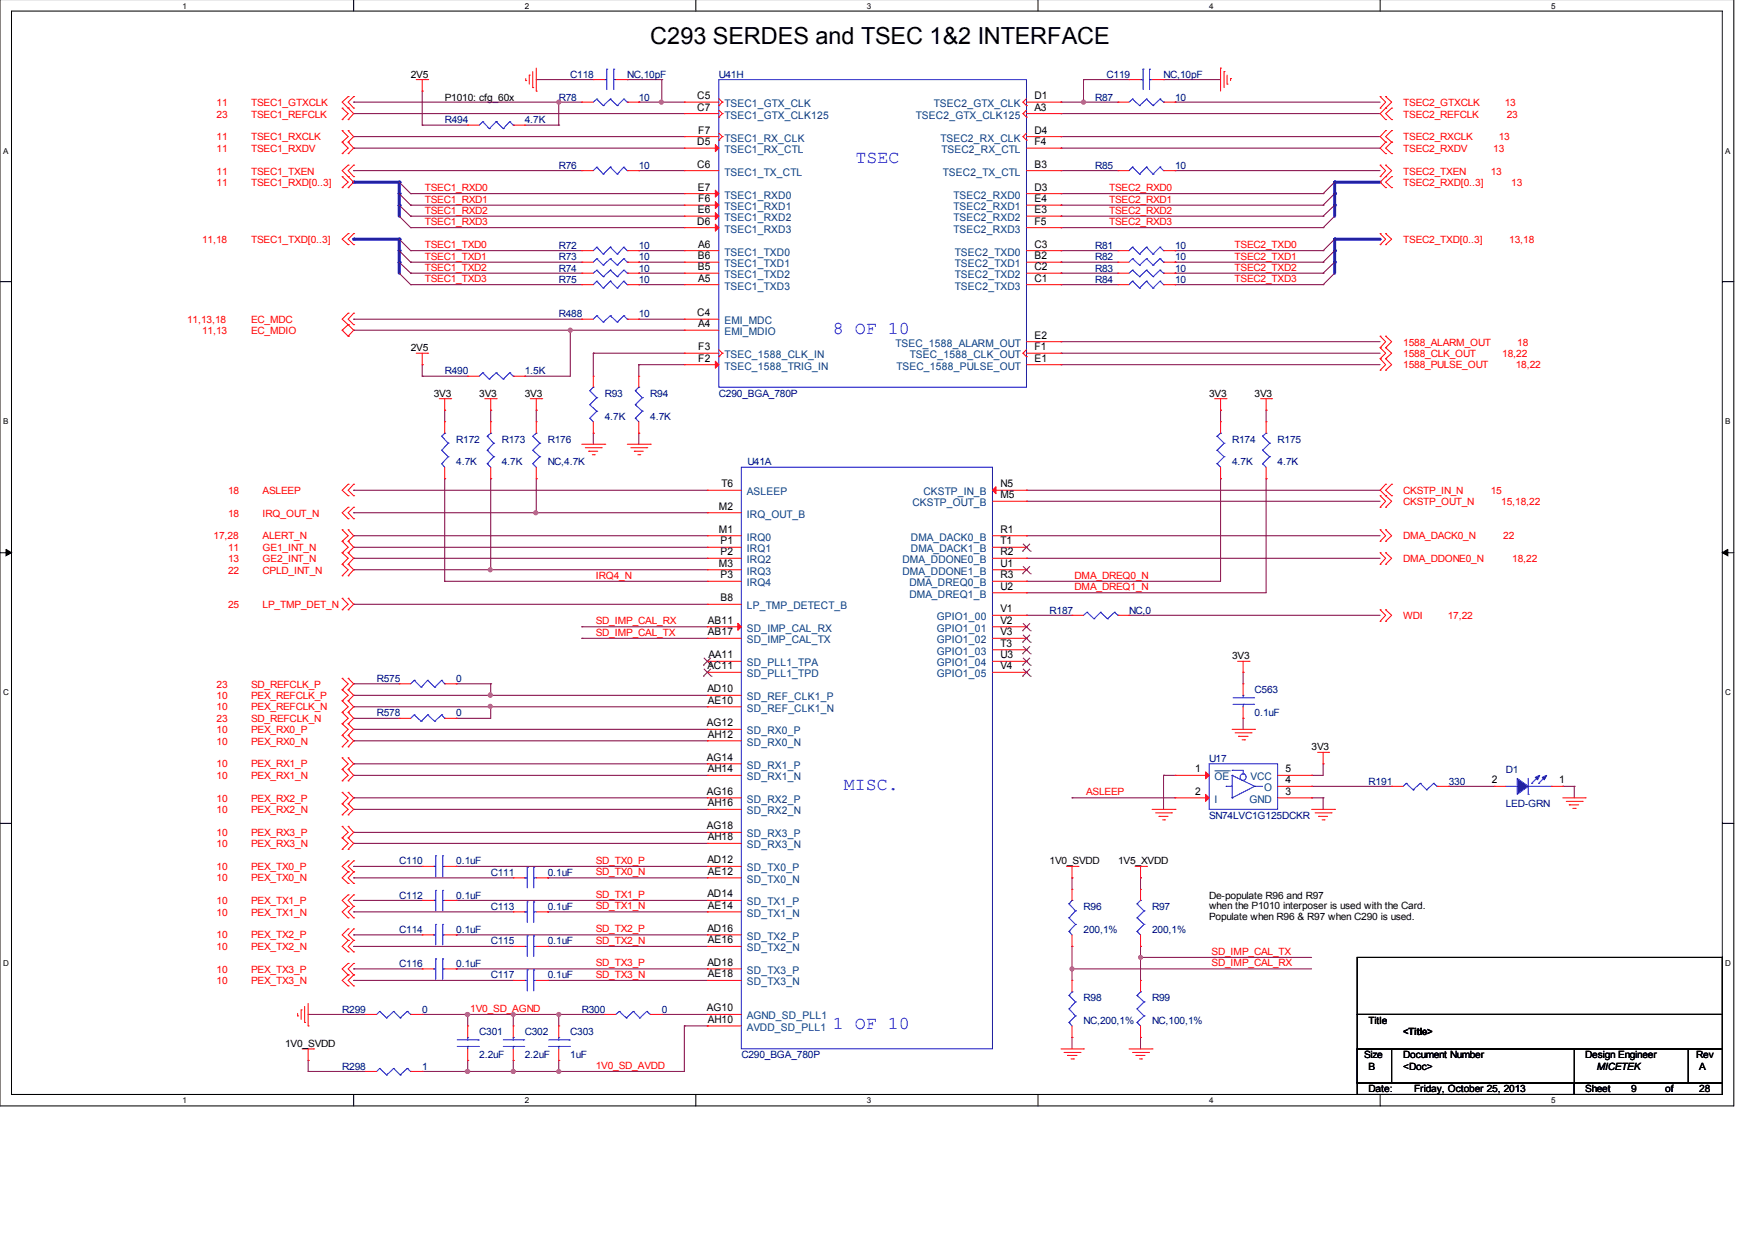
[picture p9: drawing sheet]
<svg xmlns="http://www.w3.org/2000/svg" width="297mm" height="210mm" viewBox="0 0 297 210" stroke-linecap="round" stroke-linejoin="round" font-family="sans-serif">
<defs><g id="words">
<text font-size="4" x="110.1" y="7.5">C293 SERDES and TSEC 1&amp;2 INTERFACE</text>
<g font-size="3" fill="#00f">
<text x="144.8" y="27.5">TSEC</text>
<text x="141" y="56.5">8 OF 10</text>
<text x="142.8" y="133.7">MISC.</text>
<text x="141" y="174.2">1 OF 10</text>
</g>
<g font-size="1.8">
<text x="118" y="16.8">C5</text>
<text x="175.1" y="16.8">D1</text>
<text x="118" y="18.7">C7</text>
<text x="118.2" y="22.6">F7</text>
<text x="175.1" y="18.7">A3</text>
<text x="175.1" y="22.6">D4</text>
<text x="118" y="24.6">D5</text>
<text x="118" y="28.4">C6</text>
<text x="175.1" y="24.6">F4</text>
<text x="175.1" y="28.4">B3</text>
<text x="118.1" y="32.3">E7</text>
<text x="118.2" y="34.2">F6</text>
<text x="175.1" y="32.3">D3</text>
<text x="175.1" y="34.2">E4</text>
<text x="118" y="38">D6</text>
<text x="118.1" y="36.1">E6</text>
<text x="118.2" y="41.9">A6</text>
<text x="175.1" y="36.1">E3</text>
<text x="175.1" y="38">F5</text>
<text x="175.1" y="41.9">C3</text>
<text x="118.1" y="43.9">B6</text>
<text x="118.1" y="45.7">B5</text>
<text x="118.2" y="47.7">A5</text>
<text x="175.1" y="43.9">B2</text>
<text x="175.1" y="45.7">C2</text>
<text x="175.1" y="47.7">C1</text>
<text x="118" y="53.5">C4</text>
<text x="118.2" y="55.4">A4</text>
<text x="118.2" y="59.3">F3</text>
<text x="175.1" y="59.3">F1</text>
<text x="175.1" y="57.3">E2</text>
<text x="118.2" y="61.2">F2</text>
<text x="175.1" y="61.2">E1</text>
<text x="122.1" y="82.5">T6</text>
<text x="169.3" y="82.5">N5</text>
<text x="121.7" y="86.3">M2</text>
<text x="169.3" y="84.3">M5</text>
<text x="121.7" y="90.2">M1</text>
<text x="121.7" y="95.9">M3</text>
<text x="121.9" y="92.1">P1</text>
<text x="121.9" y="94">P2</text>
<text x="169.3" y="90.2">R1</text>
<text x="169.3" y="92.1">T1</text>
<text x="169.3" y="94">R2</text>
<text x="169.3" y="95.9">U1</text>
<text x="121.9" y="97.9">P3</text>
<text x="121.9" y="101.8">B8</text>
<text x="169.3" y="97.9">R3</text>
<text x="169.3" y="99.8">U2</text>
<text x="119.8" y="105.6">AB11</text>
<text x="119.8" y="107.5">AB17</text>
<text x="169.3" y="103.6">V1</text>
<text x="169.3" y="105.6">V2</text>
<text x="169.3" y="107.5">V3</text>
<text x="119.7" y="113.3">AC11</text>
<text x="119.9" y="111.4">AA11</text>
<text x="169.3" y="109.5">T3</text>
<text x="169.3" y="111.4">U3</text>
<text x="169.3" y="113.3">V4</text>
<text x="119.7" y="117.2">AD10</text>
<text x="119.8" y="119.1">AE10</text>
<text x="119.6" y="123">AG12</text>
<text x="119.8" y="124.9">AH12</text>
<text x="119.6" y="128.8">AG14</text>
<text x="119.8" y="130.7">AH14</text>
<text x="202.3" y="130.7">1</text>
<text x="217.6" y="130.7">5</text>
<text x="119.6" y="134.5">AG16</text>
<text x="119.8" y="136.5">AH16</text>
<text x="202.3" y="134.5">2</text>
<text x="217.6" y="132.6">4</text>
<text x="217.6" y="134.5">3</text>
<text x="252.5" y="132.6">2</text>
<text x="263.9" y="132.6">1</text>
<text x="119.6" y="140.4">AG18</text>
<text x="119.8" y="142.3">AH18</text>
<text x="119.7" y="146.1">AD12</text>
<text x="119.8" y="148.1">AE12</text>
<text x="119.7" y="151.9">AD14</text>
<text x="119.8" y="153.9">AE14</text>
<text x="119.7" y="157.7">AD16</text>
<text x="119.8" y="159.7">AE16</text>
<text x="119.7" y="163.5">AD18</text>
<text x="119.8" y="165.5">AE18</text>
<text x="119.6" y="171.2">AG10</text>
<text x="119.8" y="173.2">AH10</text>
</g>
<g font-size="1.8" fill="#004080">
<text x="122.6" y="18.1">TSEC1_GTX_CLK</text>
<text x="122.6" y="20.1">TSEC1_GTX_CLK125</text>
<text x="122.6" y="24">TSEC1_RX_CLK</text>
<text x="155" y="20.1">TSEC2_GTX_CLK125</text>
<text x="158.1" y="18.1">TSEC2_GTX_CLK</text>
<text x="159.2" y="24">TSEC2_RX_CLK</text>
<text x="122.6" y="25.9">TSEC1_RX_CTL</text>
<text x="122.6" y="29.7">TSEC1_TX_CTL</text>
<text x="159.3" y="25.9">TSEC2_RX_CTL</text>
<text x="159.6" y="29.7">TSEC2_TX_CTL</text>
<text x="122.6" y="33.6">TSEC1_RXD0</text>
<text x="122.6" y="35.6">TSEC1_RXD1</text>
<text x="161.4" y="33.6">TSEC2_RXD0</text>
<text x="161.4" y="35.6">TSEC2_RXD1</text>
<text x="122.6" y="37.4">TSEC1_RXD2</text>
<text x="122.6" y="39.4">TSEC1_RXD3</text>
<text x="161.4" y="37.4">TSEC2_RXD2</text>
<text x="161.4" y="39.4">TSEC2_RXD3</text>
<text x="122.6" y="43.3">TSEC1_TXD0</text>
<text x="122.6" y="45.2">TSEC1_TXD1</text>
<text x="122.6" y="47.1">TSEC1_TXD2</text>
<text x="161.6" y="43.3">TSEC2_TXD0</text>
<text x="161.6" y="45.2">TSEC2_TXD1</text>
<text x="161.6" y="47.1">TSEC2_TXD2</text>
<text x="122.6" y="49">TSEC1_TXD3</text>
<text x="161.6" y="49">TSEC2_TXD3</text>
<text x="122.6" y="54.9">EMI_MDC</text>
<text x="122.6" y="56.7">EMI_MDIO</text>
<text x="151.6" y="58.7">TSEC_1588_ALARM_OUT</text>
<text x="122.6" y="60.6">TSEC_1588_CLK_IN</text>
<text x="122.6" y="62.6">TSEC_1588_TRIG_IN</text>
<text x="151.7" y="62.6">TSEC_1588_PULSE_OUT</text>
<text x="154" y="60.6">TSEC_1588_CLK_OUT</text>
<text x="126.4" y="83.8">ASLEEP</text>
<text x="156.3" y="83.8">CKSTP_IN_B</text>
<text x="126.4" y="87.6">IRQ_OUT_B</text>
<text x="154.4" y="85.7">CKSTP_OUT_B</text>
<text x="126.4" y="91.5">IRQ0</text>
<text x="126.4" y="93.5">IRQ1</text>
<text x="126.4" y="95.3">IRQ2</text>
<text x="152.7" y="95.3">DMA_DDONE0_B</text>
<text x="154.2" y="91.5">DMA_DACK0_B</text>
<text x="154.2" y="93.5">DMA_DACK1_B</text>
<text x="126.4" y="97.3">IRQ3</text>
<text x="126.4" y="99.2">IRQ4</text>
<text x="152.7" y="97.3">DMA_DDONE1_B</text>
<text x="153.9" y="99.2">DMA_DREQ0_B</text>
<text x="153.9" y="101.2">DMA_DREQ1_B</text>
<text x="126.4" y="103.1">LP_TMP_DETECT_B</text>
<text x="126.4" y="106.9">SD_IMP_CAL_RX</text>
<text x="158.6" y="105">GPIO1_00</text>
<text x="158.6" y="106.9">GPIO1_01</text>
<text x="126.4" y="108.9">SD_IMP_CAL_TX</text>
<text x="126.4" y="112.8">SD_PLL1_TPA</text>
<text x="158.6" y="108.9">GPIO1_02</text>
<text x="158.6" y="110.8">GPIO1_03</text>
<text x="158.6" y="112.8">GPIO1_04</text>
<text x="126.4" y="118.5">SD_REF_CLK1_P</text>
<text x="126.4" y="114.7">SD_PLL1_TPD</text>
<text x="158.6" y="114.7">GPIO1_05</text>
<text x="126.4" y="120.5">SD_REF_CLK1_N</text>
<text x="126.4" y="124.3">SD_RX0_P</text>
<text x="126.4" y="130.1">SD_RX1_P</text>
<text x="126.4" y="126.3">SD_RX0_N</text>
<text x="126.4" y="135.9">SD_RX2_P</text>
<text x="126.4" y="132.1">SD_RX1_N</text>
<text x="126.4" y="137.9">SD_RX2_N</text>
<text x="205.6" y="135.9">I</text>
<text x="205.6" y="132.1">OE</text>
<text x="211.5" y="135.9">GND</text>
<text x="211.7" y="132.1">VCC</text>
<text x="214" y="134">O</text>
<text x="126.4" y="141.7">SD_RX3_P</text>
<text x="126.4" y="143.6">SD_RX3_N</text>
<text x="126.4" y="147.5">SD_TX0_P</text>
<text x="126.4" y="149.5">SD_TX0_N</text>
<text x="126.4" y="153.3">SD_TX1_P</text>
<text x="126.4" y="155.2">SD_TX1_N</text>
<text x="126.4" y="159.1">SD_TX2_P</text>
<text x="126.4" y="161.1">SD_TX2_N</text>
<text x="126.4" y="164.9">SD_TX3_P</text>
<text x="126.4" y="166.8">SD_TX3_N</text>
<text x="126.4" y="172.6">AGND_SD_PLL1</text>
<text x="126.4" y="174.5">AVDD_SD_PLL1</text>
</g>
<g font-size="1.7" fill="#f00">
<text x="36.7" y="18">11</text>
<text x="42.5" y="18">TSEC1_GTXCLK</text>
<text x="237.5" y="18">TSEC2_GTXCLK</text>
<text x="254.7" y="18">13</text>
<text x="36.7" y="23.7">11</text>
<text x="36.7" y="19.9">23</text>
<text x="42.5" y="23.7">TSEC1_RXCLK</text>
<text x="42.5" y="19.9">TSEC1_REFCLK</text>
<text x="237.5" y="23.7">TSEC2_RXCLK</text>
<text x="237.5" y="19.9">TSEC2_REFCLK</text>
<text x="253.7" y="23.7">13</text>
<text x="255" y="19.9">23</text>
<text x="36.7" y="25.7">11</text>
<text x="36.7" y="29.6">11</text>
<text x="42.5" y="25.7">TSEC1_RXDV</text>
<text x="42.5" y="29.6">TSEC1_TXEN</text>
<text x="237.5" y="29.6">TSEC2_TXEN</text>
<text x="237.5" y="25.7">TSEC2_RXDV</text>
<text x="252.3" y="29.6">13</text>
<text x="252.7" y="25.7">13</text>
<text x="36.7" y="31.5">11</text>
<text x="42.5" y="31.5">TSEC1_RXD[0..3]</text>
<text x="71.9" y="32.4">TSEC1_RXD0</text>
<text x="71.9" y="34.3">TSEC1_RXD1</text>
<text x="187.7" y="32.4">TSEC2_RXD0</text>
<text x="187.7" y="34.3">TSEC2_RXD1</text>
<text x="237.5" y="31.5">TSEC2_RXD[0..3]</text>
<text x="255.8" y="31.5">13</text>
<text x="34.2" y="41.2">11,18</text>
<text x="42.5" y="41.2">TSEC1_TXD[0..3]</text>
<text x="71.9" y="36.2">TSEC1_RXD2</text>
<text x="71.9" y="38.1">TSEC1_RXD3</text>
<text x="187.7" y="36.2">TSEC2_RXD2</text>
<text x="187.7" y="38.1">TSEC2_RXD3</text>
<text x="237.5" y="41.2">TSEC2_TXD[0..3]</text>
<text x="255.4" y="41.2">13,18</text>
<text x="71.9" y="42">TSEC1_TXD0</text>
<text x="71.9" y="44">TSEC1_TXD1</text>
<text x="71.9" y="45.8">TSEC1_TXD2</text>
<text x="71.9" y="47.8">TSEC1_TXD3</text>
<text x="209" y="42">TSEC2_TXD0</text>
<text x="209" y="44">TSEC2_TXD1</text>
<text x="209" y="45.8">TSEC2_TXD2</text>
<text x="209" y="47.8">TSEC2_TXD3</text>
<text x="31.7" y="54.6">11,13,18</text>
<text x="34.2" y="56.6">11,13</text>
<text x="42.5" y="56.6">EC_MDIO</text>
<text x="42.5" y="54.6">EC_MDC</text>
<text x="237.5" y="58.5">1588_ALARM_OUT</text>
<text x="256.8" y="58.5">18</text>
<text x="237.5" y="62.3">1588_PULSE_OUT</text>
<text x="237.5" y="60.5">1588_CLK_OUT</text>
<text x="254.3" y="60.5">18,22</text>
<text x="256.5" y="62.3">18,22</text>
<text x="38.6" y="83.6">18</text>
<text x="44.4" y="83.6">ASLEEP</text>
<text x="237.5" y="83.6">CKSTP_IN_N</text>
<text x="252.3" y="83.6">15</text>
<text x="38.6" y="87.5">18</text>
<text x="44.4" y="87.5">IRQ_OUT_N</text>
<text x="237.5" y="85.5">CKSTP_OUT_N</text>
<text x="254.1" y="85.5">15,18,22</text>
<text x="36.2" y="91.3">17,28</text>
<text x="38.6" y="93.2">11</text>
<text x="38.6" y="95.2">13</text>
<text x="44.4" y="93.2">GE1_INT_N</text>
<text x="44.4" y="95.2">GE2_INT_N</text>
<text x="44.4" y="91.3">ALERT_N</text>
<text x="237.5" y="91.3">DMA_DACK0_N</text>
<text x="237.5" y="95.2">DMA_DDONE0_N</text>
<text x="254.4" y="91.3">22</text>
<text x="255.9" y="95.2">18,22</text>
<text x="38.6" y="97.1">22</text>
<text x="44.4" y="97.1">CPLD_INT_N</text>
<text x="100.8" y="98">IRQ4_N</text>
<text x="181.9" y="98">DMA_DREQ0_N</text>
<text x="181.9" y="99.9">DMA_DREQ1_N</text>
<text x="38.6" y="102.9">25</text>
<text x="44.4" y="102.9">LP_TMP_DET_N</text>
<text x="100.8" y="107.6">SD_IMP_CAL_TX</text>
<text x="100.8" y="105.7">SD_IMP_CAL_RX</text>
<text x="237.5" y="104.8">WDI</text>
<text x="245" y="104.8">17,22</text>
<text x="36.7" y="118.4">10</text>
<text x="36.7" y="116.4">23</text>
<text x="42.5" y="118.4">PEX_REFCLK_P</text>
<text x="42.5" y="116.4">SD_REFCLK_P</text>
<text x="36.7" y="124.1">10</text>
<text x="36.7" y="120.2">10</text>
<text x="36.7" y="122.2">23</text>
<text x="42.5" y="124.1">PEX_RX0_P</text>
<text x="42.5" y="120.2">PEX_REFCLK_N</text>
<text x="42.5" y="122.2">SD_REFCLK_N</text>
<text x="36.7" y="126.1">10</text>
<text x="36.7" y="131.8">10</text>
<text x="36.7" y="129.9">10</text>
<text x="42.5" y="126.1">PEX_RX0_N</text>
<text x="42.5" y="131.8">PEX_RX1_N</text>
<text x="42.5" y="129.9">PEX_RX1_P</text>
<text x="36.7" y="137.7">10</text>
<text x="36.7" y="135.7">10</text>
<text x="42.5" y="137.7">PEX_RX2_N</text>
<text x="42.5" y="135.7">PEX_RX2_P</text>
<text x="183.8" y="134.6">ASLEEP</text>
<text x="36.7" y="141.5">10</text>
<text x="36.7" y="143.4">10</text>
<text x="42.5" y="141.5">PEX_RX3_P</text>
<text x="42.5" y="143.4">PEX_RX3_N</text>
<text x="36.7" y="147.3">10</text>
<text x="36.7" y="149.2">10</text>
<text x="42.5" y="147.3">PEX_TX0_P</text>
<text x="42.5" y="149.2">PEX_TX0_N</text>
<text x="100.8" y="146.2">SD_TX0_P</text>
<text x="100.8" y="148.2">SD_TX0_N</text>
<text x="36.7" y="153.1">10</text>
<text x="36.7" y="155">10</text>
<text x="42.5" y="153.1">PEX_TX1_P</text>
<text x="42.5" y="155">PEX_TX1_N</text>
<text x="100.8" y="152">SD_TX1_P</text>
<text x="100.8" y="153.9">SD_TX1_N</text>
<text x="36.7" y="158.8">10</text>
<text x="36.7" y="160.8">10</text>
<text x="42.5" y="158.8">PEX_TX2_P</text>
<text x="42.5" y="160.8">PEX_TX2_N</text>
<text x="100.8" y="157.8">SD_TX2_P</text>
<text x="100.8" y="159.8">SD_TX2_N</text>
<text x="205.1" y="161.6">SD_IMP_CAL_TX</text>
<text x="36.7" y="164.7">10</text>
<text x="36.7" y="166.6">10</text>
<text x="42.5" y="164.7">PEX_TX3_P</text>
<text x="42.5" y="166.6">PEX_TX3_N</text>
<text x="100.8" y="163.6">SD_TX3_P</text>
<text x="100.8" y="165.5">SD_TX3_N</text>
<text x="205.1" y="163.6">SD_IMP_CAL_RX</text>
<text x="79.6" y="171.3">1V0_SD_AGND</text>
<text x="100.8" y="180.9">1V0_SD_AVDD</text>
</g>
<g font-size="1.7">
<text x="69.5" y="13.1">2V5</text>
<text x="75.3" y="17">P1010: cfg_60x</text>
<text x="69.5" y="59.5">2V5</text>
<text x="73.4" y="67.2">3V3</text>
<text x="81.1" y="67.2">3V3</text>
<text x="88.8" y="67.2">3V3</text>
<text x="204.6" y="67.2">3V3</text>
<text x="212.3" y="67.2">3V3</text>
<text x="208.5" y="111.6">3V3</text>
<text x="222" y="127">3V3</text>
<text x="177.6" y="146.3">1V0_SVDD</text>
<text x="189.2" y="146.3">1V5_XVDD</text>
<text x="204.6" y="152.2">De-populate R96 and R97</text>
<text x="204.6" y="153.9">when the P1010 interposer is used with the Card.</text>
<text x="204.6" y="155.7">Populate when R96 &amp; R97 when C290 is used.</text>
<text x="231.6" y="173.3">Title</text>
<text x="48.3" y="177.2">1V0_SVDD</text>
<text x="230.9" y="179.2">Size</text>
<text x="237.5" y="179.2">Document Number</text>
<text x="237.5" y="175.3">&lt;Title&gt;</text>
<text x="268.3" y="179.2">Design Engineer</text>
<text x="287.1" y="179.2">Rev</text>
<text x="231.6" y="184.9">Date:</text>
<text x="231.6" y="181.1">B</text>
<text x="237.5" y="181.1">&lt;Doc&gt;</text>
<text x="239.4" y="184.9">Friday, October 25, 2013</text>
<text x="268.3" y="184.9">Sheet</text>
<text x="270.3" y="181.1">MICETEK</text>
<text x="276.1" y="184.9">9</text>
<text x="281.9" y="184.9">of</text>
<text x="287.6" y="181.1">A</text>
<text x="287.6" y="184.9">28</text>
</g>
<g font-size="1.7" fill="#000080">
<text x="94.6" y="17">R78</text>
<text x="96.5" y="13.1">C118</text>
<text x="106.2" y="13.1">NC,10pF</text>
<text x="108.1" y="17">10</text>
<text x="121.7" y="13.1">U41H</text>
<text x="185.3" y="17">R87</text>
<text x="187.3" y="13.1">C119</text>
<text x="196.9" y="13.1">NC,10pF</text>
<text x="198.9" y="17">10</text>
<text x="75.3" y="20.8">R494</text>
<text x="88.8" y="20.8">4.7K</text>
<text x="94.6" y="28.5">R76</text>
<text x="108.1" y="28.5">10</text>
<text x="185.3" y="28.5">R85</text>
<text x="198.9" y="28.5">10</text>
<text x="94.6" y="47.9">R75</text>
<text x="94.6" y="44">R73</text>
<text x="94.6" y="42.1">R72</text>
<text x="94.6" y="46">R74</text>
<text x="108.1" y="47.9">10</text>
<text x="108.1" y="44">10</text>
<text x="108.1" y="42.1">10</text>
<text x="108.1" y="46">10</text>
<text x="185.3" y="42.1">R81</text>
<text x="185.3" y="46">R83</text>
<text x="185.3" y="47.9">R84</text>
<text x="185.3" y="44">R82</text>
<text x="198.9" y="42.1">10</text>
<text x="198.9" y="46">10</text>
<text x="198.9" y="47.9">10</text>
<text x="198.9" y="44">10</text>
<text x="94.6" y="53.7">R488</text>
<text x="108.1" y="53.7">10</text>
<text x="75.3" y="63.3">R490</text>
<text x="88.8" y="63.3">1.5K</text>
<text x="102.4" y="67.2">R93</text>
<text x="102.4" y="71">4.7K</text>
<text x="110.1" y="67.2">R94</text>
<text x="110.1" y="71">4.7K</text>
<text x="121.7" y="67.2">C290_BGA_780P</text>
<text x="77.2" y="74.9">R172</text>
<text x="84.9" y="74.9">R173</text>
<text x="92.7" y="74.9">R176</text>
<text x="208.5" y="74.9">R174</text>
<text x="216.2" y="74.9">R175</text>
<text x="77.2" y="78.8">4.7K</text>
<text x="84.9" y="78.8">4.7K</text>
<text x="92.7" y="78.8">NC,4.7K</text>
<text x="126.5" y="78.8">U41A</text>
<text x="208.5" y="78.8">4.7K</text>
<text x="216.2" y="78.8">4.7K</text>
<text x="177.6" y="103.9">R187</text>
<text x="191.1" y="103.9">NC,0</text>
<text x="63.8" y="115.4">R575</text>
<text x="77.2" y="115.4">0</text>
<text x="212.3" y="117.4">C563</text>
<text x="63.8" y="121.3">R578</text>
<text x="77.2" y="121.3">0</text>
<text x="212.3" y="121.3">0.1uF</text>
<text x="204.6" y="129">U17</text>
<text x="254.8" y="130.9">D1</text>
<text x="231.6" y="132.9">R191</text>
<text x="245.2" y="132.9">330</text>
<text x="254.8" y="136.7">LED-GRN</text>
<text x="204.6" y="138.6">SN74LVC1G125DCKR</text>
<text x="67.6" y="146.3">C110</text>
<text x="77.2" y="146.3">0.1uF</text>
<text x="83.1" y="148.3">C111</text>
<text x="92.7" y="148.3">0.1uF</text>
<text x="67.6" y="152.2">C112</text>
<text x="77.2" y="152.2">0.1uF</text>
<text x="83.1" y="154">C113</text>
<text x="92.7" y="154">0.1uF</text>
<text x="183.4" y="154">R96</text>
<text x="195" y="154">R97</text>
<text x="67.6" y="157.9">C114</text>
<text x="77.2" y="157.9">0.1uF</text>
<text x="83.1" y="159.9">C115</text>
<text x="92.7" y="159.9">0.1uF</text>
<text x="183.4" y="157.9">200,1%</text>
<text x="195" y="157.9">200,1%</text>
<text x="67.6" y="163.7">C116</text>
<text x="77.2" y="163.7">0.1uF</text>
<text x="83.1" y="165.6">C117</text>
<text x="92.7" y="165.6">0.1uF</text>
<text x="57.9" y="171.5">R299</text>
<text x="71.5" y="171.5">0</text>
<text x="98.5" y="171.5">R300</text>
<text x="112" y="171.5">0</text>
<text x="183.4" y="169.5">R98</text>
<text x="183.4" y="173.3">NC,200,1%</text>
<text x="195" y="169.5">R99</text>
<text x="195" y="173.3">NC,100,1%</text>
<text x="81.1" y="175.3">C301</text>
<text x="81.1" y="179.2">2.2uF</text>
<text x="88.8" y="175.3">C302</text>
<text x="88.8" y="179.2">2.2uF</text>
<text x="96.5" y="175.3">C303</text>
<text x="96.5" y="179.2">1uF</text>
<text x="125.5" y="179.2">C290_BGA_780P</text>
<text x="57.9" y="181.1">R298</text>
<text x="71.5" y="181.1">1</text>
</g>
<g font-size="1.4">
<text x="30.9" y="1.5">1</text>
<text x="88.8" y="1.5">2</text>
<text x="146.7" y="1.5">3</text>
<text x="204.6" y="1.5">4</text>
<text x="262.6" y="1.5">5</text>
<text x=".5" y="26">A</text>
<text x="292" y="26">A</text>
<text x=".5" y="71.8">B</text>
<text x="292" y="71.8">B</text>
<text x=".5" y="117.7">C</text>
<text x="292" y="117.7">C</text>
<text x=".5" y="163.5">D</text>
<text x="292" y="163.5">D</text>
<text x="30.9" y="186.8">1</text>
<text x="88.8" y="186.8">2</text>
<text x="146.7" y="186.8">3</text>
<text x="204.6" y="186.8">4</text>
<text x="262.6" y="186.8">5</text>
</g>
</g></defs>
<path d="M0 -.1v187.3h293.5v-187.3M1.9 1.9h289.6v183.4h-289.6z" fill="none" stroke="#000" stroke-width=".17"/>
<g fill="#fff">
<path d="M30.9 .2h.7v1.4h-.7z"/>
<path d="M30.9 185.5h.7v1.5h-.7z"/>
</g>
<path d="M59.9 -.1v2M59.9 185.3v1.9" fill="none" stroke="#000" stroke-width=".17"/>
<g fill="#fff">
<path d="M88.8 .2h.7v1.4h-.7z"/>
<path d="M88.8 185.5h.7v1.5h-.7z"/>
</g>
<path d="M117.8 -.1v2M117.8 185.3v1.9" fill="none" stroke="#000" stroke-width=".17"/>
<g fill="#fff">
<path d="M146.7 .2h.7v1.4h-.7z"/>
<path d="M146.7 185.5h.7v1.5h-.7z"/>
</g>
<path d="M175.7 -.1v2M175.7 185.3v1.9" fill="none" stroke="#000" stroke-width=".17"/>
<g fill="#fff">
<path d="M204.6 .2h.7v1.4h-.7z"/>
<path d="M204.6 185.5h.7v1.5h-.7z"/>
</g>
<path d="M233.6 -.1v2M233.6 185.3v1.9" fill="none" stroke="#000" stroke-width=".17"/>
<g fill="#fff">
<path d="M262.6 .2h.6v1.4h-.6z"/>
<path d="M262.6 185.5h.6v1.5h-.6z"/>
<path d="M.5 24.7h.9v1.5h-.9z"/>
<path d="M292 24.7h.9v1.5h-.9z"/>
<path d="M.5 70.5h.9v1.5h-.9z"/>
<path d="M292 70.5h.9v1.5h-.9z"/>
</g>
<path d="M0 47.7h1.9M291.5 47.7h2" fill="none" stroke="#000" stroke-width=".17"/>
<g fill="#fff">
<path d="M.5 116.4h.9v1.5h-.9z"/>
<path d="M292 116.4h.9v1.5h-.9z"/>
</g>
<path d="M0 93.6h1.9M291.5 93.6h2" fill="none" stroke="#000" stroke-width=".17"/>
<path d="M1 93l.9 .6-.9 .5zM291.5 93.6l.9-.6v1.1z" fill="#000" stroke="#000" stroke-width=".17"/>
<g fill="#fff">
<path d="M.5 162.2h.9v1.5h-.9z"/>
<path d="M292 162.2h.9v1.5h-.9z"/>
</g>
<path d="M0 139.4h1.9M291.5 139.4h2" fill="none" stroke="#000" stroke-width=".17"/>
<g fill="none" stroke="#800040" stroke-width=".17">
<path d="M59.9 19.2h.1M59.9 19.2h55.9M98.5 108h.1M98.5 106.1h.1M98.5 108h21.2M98.5 106.1h21.2M59.9 123.5h.1M59.9 125.4h.1M59.9 129.3h.1M59.9 131.2h.1M59.9 135.1h.1M59.9 137h.1"/>
<path d="M59.9 123.5h59.8M59.9 125.4h59.8M59.9 129.3h59.8M59.9 131.2h59.8M59.9 135.1h59.8M59.9 137h59.8M59.9 142.8h.1M59.9 140.9h.1M59.9 146.7h.1M59.9 148.6h.1M59.9 152.4h.1M59.9 154.4h.1"/>
<path d="M59.9 158.3h.1M59.9 142.8h59.8M59.9 140.9h59.8M59.9 146.7h11.6M59.9 148.6h27M59.9 152.4h11.6M59.9 154.4h27M59.9 158.3h11.6M77.2 146.7h.1M77.2 152.4h.1M77.2 158.3h.1M77.2 146.7h42.5"/>
<path d="M77.2 152.4h42.5M77.2 158.3h42.5M92.7 148.6h.1M92.7 154.4h.1M92.7 148.6h27M92.7 154.4h27M181.4 148.6h.1M181.4 148.6v2M193 148.6h.1M193 148.6v2M59.9 160.2h.1M59.9 164h.1"/>
<path d="M59.9 166h.1M59.9 160.2h27M59.9 164h11.6M59.9 166h27M77.2 164h.1M77.2 164h42.5M92.7 160.2h.1M92.7 166h.1M92.7 160.2h27M92.7 166h27M181.4 175.6h.1M181.4 160.2h.1"/>
<path d="M181.4 164h.1M181.4 164h40.6M181.4 160.2v5.8M181.4 175.6v2M193 175.6h.1M193 162.1h.1M193 160.2h.1M193 160.2v5.8M193 175.6v2M193 162.1h29"/>
</g>
<g fill="#f0f" stroke="#f0f" stroke-width=".17">
<circle cx="181.4" cy="164" r=".34"/>
<circle cx="193" cy="162.1" r=".34"/>
</g>
<path d="M59.9 30.8h7.7" fill="none" stroke="#00f" stroke-width=".51"/>
<circle cx="59.9" cy="30.8" r=".25" fill="#00f"/>
<path d="M67.6 34.7v1.9" fill="none" stroke="#00f" stroke-width=".51"/>
<circle cx="67.6" cy="34.7" r=".25" fill="#00f"/>
<g fill="none" stroke="#800040" stroke-width=".17">
<path d="M59.9 25.1h.1M59.9 23.1h.1M59.9 25.1h55.9M59.9 23.1h55.9M69.5 32.8h.1M69.5 34.7h.1M69.5 36.6h.1M69.5 38.5h.1M69.5 32.8h46.3M69.5 34.7h46.3M69.5 36.6h46.3M69.5 38.5h46.3"/>
<path d="M69.5 42.4h.1M69.5 44.4h.1M69.5 46.2h.1M69.5 48.2h.1M69.5 42.4h29M69.5 44.4h29M69.5 46.2h29M69.5 48.2h29M108.1 44.4h.1M108.1 48.2h.1M108.1 46.2h.1M108.1 42.4h.1"/>
<path d="M108.1 42.4h7.7M108.1 44.4h7.7M108.1 46.2h7.7M108.1 48.2h7.7"/>
</g>
<path d="M59.9 40.5h7.7" fill="none" stroke="#00f" stroke-width=".51"/>
<circle cx="59.9" cy="40.5" r=".25" fill="#00f"/>
<path d="M67.6 44.4v1.8" fill="none" stroke="#00f" stroke-width=".51"/>
<circle cx="67.6" cy="44.4" r=".25" fill="#00f"/>
<g fill="none" stroke="#800040" stroke-width=".17">
<path d="M90.8 13.5h.1M90.8 13.5h9.6M94.6 17.3h.1M94.6 17.3h3.9M106.2 13.5h.1M106.2 13.5h5.8M112 17.3h.1M112 13.5h.1M112 17.3h3.8M112 13.5v3.8M196.9 13.5h.1M196.9 13.5h9.7"/>
<path d="M59.9 28.9h.1M59.9 28.9h38.6M108.1 28.9h.1M108.1 28.9h7.7M179.6 28.9h.1M179.6 28.9h9.6M198.9 28.9h.1M198.9 28.9h34.7M96.5 55.9h.1M96.5 55.9h19.3M100.4 59.8h.1M100.4 59.8v3.9"/>
<path d="M100.4 59.8h15.4M108.1 54h.1M108.1 54h7.7M179.6 42.4h.1M179.6 44.4h.1M179.6 46.2h.1M179.6 48.2h.1M179.6 42.4h9.6M179.6 44.4h9.6M179.6 46.2h9.6M179.6 48.2h9.6M198.9 42.4h.1"/>
<path d="M198.9 42.4h25M71.5 61.7h.1M71.5 61.7v2M100.4 73.3h.1M100.4 73.3v1.9M108.1 61.7h.1M108.1 73.3h.1M108.1 61.7v2M108.1 73.3v1.9M108.1 61.7h7.7"/>
</g>
<g fill="#f0f" stroke="#f0f" stroke-width=".17">
<circle cx="94.6" cy="17.3" r=".34"/>
<circle cx="111.9" cy="17.3" r=".34"/>
<circle cx="96.5" cy="55.9" r=".34"/>
</g>
<path d="M225.9 44.4v1.8" fill="none" stroke="#00f" stroke-width=".51"/>
<circle cx="225.9" cy="44.4" r=".25" fill="#00f"/>
<path d="M183.4 17.3h.1M183.4 17.3h5.8M198.9 17.3h.1M198.9 17.3h34.7M198.9 44.4h.1M198.9 46.2h.1M198.9 48.2h.1M198.9 44.4h25M198.9 46.2h25M198.9 48.2h25" fill="none" stroke="#800040" stroke-width=".17"/>
<circle cx="183.4" cy="17.3" r=".34" fill="#f0f" stroke="#f0f" stroke-width=".17"/>
<path d="M225.9 40.5h7.7" fill="none" stroke="#00f" stroke-width=".51"/>
<circle cx="225.9" cy="40.5" r=".25" fill="#00f"/>
<path d="M183.4 13.5h.1M183.4 13.5v3.8M183.4 13.5h7.7M179.6 32.8h.1M179.6 34.7h.1M179.6 36.6h.1M179.6 38.5h.1M179.6 32.8h44.3M179.6 34.7h44.3M179.6 36.6h44.3M179.6 38.5h44.3" fill="none" stroke="#800040" stroke-width=".17"/>
<path d="M225.9 34.7v1.9" fill="none" stroke="#00f" stroke-width=".51"/>
<circle cx="225.9" cy="34.7" r=".25" fill="#00f"/>
<path d="M225.9 30.8h7.7" fill="none" stroke="#00f" stroke-width=".51"/>
<circle cx="225.9" cy="30.8" r=".25" fill="#00f"/>
<g fill="none" stroke="#800040" stroke-width=".17">
<path d="M108.1 17.3h.1M108.1 17.3h3.9M179.6 19.2h.1M179.6 17.3h.1M179.6 19.2h54M179.6 17.3h3.8M179.6 25.1h.1M179.6 23.1h.1M179.6 25.1h54M179.6 23.1h54M59.9 54h.1M59.9 55.9h.1"/>
<path d="M59.9 54h38.6M59.9 55.9h36.6M96.5 55.9h.1M96.5 55.9v7.8h-7.7M179.6 57.8h.1M179.6 59.8h.1M179.6 57.8h54M179.6 59.8h54M71.5 63.7h.1M71.5 63.7h7.7M75.3 69.4h.1M75.3 69.4v2"/>
<path d="M83.1 69.4h.1M83.1 69.4v2M88.8 63.7h.1M90.8 69.4h.1M90.8 69.4v2M179.6 61.7h.1M179.6 61.7h54M206.6 69.4h.1M206.6 69.4v2M214.3 69.4h.1M214.3 69.4v2M59.9 90.7h.1"/>
<path d="M59.9 94.5h.1M59.9 92.6h.1M59.9 83h.1M59.9 86.8h.1M59.9 96.4h.1M59.9 90.7h59.8M59.9 94.5h59.8M59.9 96.4h59.8M59.9 92.6h59.8M59.9 86.8h59.8M59.9 83h59.8M75.3 81h.1"/>
<path d="M75.3 98.4h.1M75.3 98.4h44.4M75.3 81v17.4M83.1 96.4h.1M83.1 81h.1M83.1 81v15.4M90.8 86.8h.1M90.8 81h.1M90.8 81v5.8M173.7 90.7h.1M173.7 94.5h.1M173.7 98.4h.1"/>
<path d="M173.7 84.9h.1M173.7 83h.1M173.7 90.7h59.9M173.7 94.5h59.9M173.7 84.9h59.9M173.7 83h59.9M206.6 81h.1M206.6 81v17.4h-32.9M214.3 81h.1M214.3 81v19.3h-40.6M59.9 102.3h.1M59.9 102.3h59.8"/>
<path d="M173.7 104.2h.1M173.7 100.3h.1M173.7 104.2h7.7M191.1 104.2h.1M191.1 104.2h42.5M181.4 135.1h.1M181.4 135.1h17.5M196.9 131.2h.1M196.9 131.2h2M196.9 131.2v5.8M222 131.2h.1M222 135.1h.1"/>
<path d="M222 133.1h.1M222 135.1h1.9M222 133.1h13.5M223.9 135.1h.1M223.9 129.3h.1M223.9 129.3v1.9h-1.9M223.9 135.1v1.9M245.2 133.1h.1M245.2 133.1h7.7M264.5 133.1h.1M264.5 133.1h1.9M266.4 133.1h.1"/>
<path d="M266.4 133.1v2M52.2 171.7h.1M52.2 179.5h.1M52.2 171.7h9.6M52.2 179.5v1.9M71.5 171.7h.1M71.5 171.7h30.9M79.2 179.5h.1M79.2 171.7h.1M79.2 171.7v2M79.2 179.5v1.9M86.9 179.5h.1"/>
<path d="M86.9 171.7h.1M86.9 171.7v2M86.9 179.5v1.9M94.6 179.5h.1M94.6 171.7h.1M94.6 171.7v2M94.6 179.5v1.9M112 171.7h.1M112 171.7h7.7M115.8 173.7h.1M115.8 173.7v7.7h-44.3M115.8 173.7h3.9"/>
<path d="M119.7 173.7h.1M52.2 181.4h.1M52.2 181.4h9.6M71.5 181.4h.1M79.2 181.4h.1M86.9 181.4h.1M94.6 181.4h.1"/>
</g>
<g fill="#f0f" stroke="#f0f" stroke-width=".17">
<circle cx="90.7" cy="86.8" r=".34"/>
<circle cx="83" cy="96.4" r=".34"/>
<circle cx="86.9" cy="181.4" r=".34"/>
<circle cx="79.1" cy="181.4" r=".36"/>
<circle cx="94.6" cy="181.4" r=".34"/>
<circle cx="86.9" cy="171.7" r=".34"/>
<circle cx="79.1" cy="171.7" r=".36"/>
<circle cx="94.6" cy="171.7" r=".34"/>
</g>
<path d="M67.6 32.8v1.9" fill="none" stroke="#00f" stroke-width=".51"/>
<circle cx="67.6" cy="32.8" r=".25" fill="#00f"/>
<path d="M67.6 30.8v2" fill="none" stroke="#00f" stroke-width=".51"/>
<circle cx="67.6" cy="30.8" r=".25" fill="#00f"/>
<path d="M67.6 40.5v1.9" fill="none" stroke="#00f" stroke-width=".51"/>
<circle cx="67.6" cy="40.5" r=".25" fill="#00f"/>
<path d="M67.6 42.4v2" fill="none" stroke="#00f" stroke-width=".51"/>
<circle cx="67.6" cy="42.4" r=".25" fill="#00f"/>
<path d="M225.9 42.4v2" fill="none" stroke="#00f" stroke-width=".51"/>
<circle cx="225.9" cy="42.4" r=".25" fill="#00f"/>
<path d="M225.9 40.5v1.9" fill="none" stroke="#00f" stroke-width=".51"/>
<circle cx="225.9" cy="40.5" r=".25" fill="#00f"/>
<path d="M225.9 32.8v1.9" fill="none" stroke="#00f" stroke-width=".51"/>
<circle cx="225.9" cy="32.8" r=".25" fill="#00f"/>
<path d="M225.9 30.8v2" fill="none" stroke="#00f" stroke-width=".51"/>
<circle cx="225.9" cy="30.8" r=".25" fill="#00f"/>
<g fill="none" stroke="#800040" stroke-width=".17">
<path d="M59.9 17.3h.1M59.9 17.3h34.7M71.5 15.4h.1M71.5 15.4v5.8M94.6 17.3h.1M94.6 17.3v3.9M67.6 30.8h.1M67.6 32.8h.1M67.6 34.7h.1M67.6 36.6h.1M67.6 30.8l1.9 2M67.6 32.8l1.9 1.9"/>
<path d="M67.6 34.7l1.9 1.9M67.6 36.6l1.9 1.9M71.5 21.2h.1M71.5 21.2h7.7M88.8 21.2h5.8M94.6 21.2h.1M223.9 38.5h.1M223.9 36.6h.1M223.9 34.7h.1M223.9 32.8h.1M225.9 36.6l-2 1.9M225.9 34.7l-2 1.9"/>
<path d="M225.9 32.8l-2 1.9M225.9 30.8l-2 2M67.6 40.5h.1M67.6 42.4h.1M67.6 44.4h.1M67.6 46.2h.1M67.6 40.5l1.9 1.9M67.6 42.4l1.9 2M67.6 44.4l1.9 1.8M67.6 46.2l1.9 2M223.9 48.2h.1M223.9 46.2h.1"/>
<path d="M223.9 44.4h.1M223.9 42.4h.1M225.9 46.2l-2 2M225.9 44.4l-2 1.8M225.9 42.4l-2 2M225.9 40.5l-2 1.9M59.9 117.7h.1M59.9 119.6h.1M59.9 115.8h.1M59.9 115.8h7.7M59.9 119.6h59.8M59.9 117.7h59.8"/>
<path d="M77.2 115.8h.1M77.2 115.8h5.9M83.1 119.6h.1M83.1 115.8h.1M83.1 117.7h.1M83.1 115.8v1.9M83.1 119.6v2h-5.9M210.4 113.8h.1M210.4 113.8v2M59.9 121.6h.1M59.9 121.6h7.7M77.2 121.6h.1"/>
<path d="M210.4 121.6h.1M210.4 121.6v1.9"/>
</g>
<g fill="#f0f" stroke="#f0f" stroke-width=".17">
<circle cx="83" cy="119.6" r=".34"/>
<circle cx="83" cy="117.7" r=".36"/>
<circle cx="181.4" cy="164" r=".34"/>
<circle cx="193" cy="162.1" r=".34"/>
<circle cx="94.6" cy="17.3" r=".34"/>
<circle cx="111.9" cy="17.3" r=".34"/>
<circle cx="96.5" cy="55.9" r=".34"/>
<circle cx="183.4" cy="17.3" r=".34"/>
<circle cx="90.7" cy="86.8" r=".34"/>
<circle cx="83" cy="96.4" r=".34"/>
<circle cx="86.9" cy="181.4" r=".34"/>
<circle cx="79.1" cy="181.4" r=".36"/>
<circle cx="94.6" cy="181.4" r=".34"/>
<circle cx="86.9" cy="171.7" r=".34"/>
<circle cx="79.1" cy="171.7" r=".36"/>
<circle cx="94.6" cy="171.7" r=".34"/>
</g>
<g fill="none" stroke="#f00" stroke-width=".17">
<path d="M57.9 18.3h.1M57.9 18.3l1 .9-1 1M58.9 18.3h.1M58.9 16.4h.1M58.9 16.4l-1 .9 2 1.9-1 1M59.9 16.4h.1M59.9 18.3h.1M59.9 16.4l-1 .9 1 1M70.4 13.5h2M71.5 15.4h.1M71.5 13.5v1.9M72.4 13.5h.1"/>
<path d="M89 13.6h.1M89 13.3v.3M89.6 12.7h.1M89.6 12.7v1.5M90.2 14.8h.1M90.2 12.1v2.7M90.8 15.4h.1M90.8 11.5v3.9M98.5 17.3h.1M98.5 17.3h1.9M100.4 13.5h.1M100.4 13.5h2"/>
<path d="M104.2 13.5h2M106.2 13.5h.1M106.2 17.3h1.9M108.1 17.3h.1M115.8 17.3h.1M115.8 19.2h.1M115.8 17.3h5.9M115.8 19.2h5.9M121.7 17.9h.1M121.7 19.8h.1M121.7 16.7l.6 .6M121.7 18.6l.6 .6"/>
<path d="M122.3 17.3h.1M122.3 19.2h.1M122.3 17.3l-.6 .6M122.3 19.2l-.6 .6M173.1 17.3h.1M173.1 19.2h.1M173.1 17.3l.6 .6M173.1 19.2l.6 .6M173.7 17.9h.1M173.7 19.8h.1M173.7 16.7l-.6 .6M173.7 17.3h5.9"/>
<path d="M173.7 18.6l-.6 .6M173.7 19.2h5.9M179.6 17.3h.1M179.6 19.2h.1M189.2 17.3h.1M189.2 17.3h1.9M191.1 13.5h.1M191.1 13.5h1.9M195 13.5h1.9M196.9 13.5h.1M196.9 17.3h2M198.9 17.3h.1"/>
<path d="M206.6 11.5h.1M206.6 11.5v3.9M207.2 12.1h.1M207.2 12.1v2.7M207.7 14.2h.1M207.7 12.7v1.5M208.3 13.3h.1M208.3 13.3v.3M233.6 16.4h.1M233.6 18.3h.1M233.6 16.4l.9 .9-.9 1M234.5 16.4h.1"/>
<path d="M234.5 18.3h.1M234.5 16.4l1 .9-1.9 1.9 .9 1M235.5 18.3h.1M235.5 18.3l-1 .9 1 1M57.9 31.8h.1M57.9 29.9h.1M57.9 26h.1M57.9 24.1h.1M57.9 22.1h.1M57.9 20.2h.1M57.9 29.9l1 .9-1 1M57.9 24.1l1 1-1 .9"/>
<path d="M57.9 22.1l1 1-1 1M58.9 29.9h.1M58.9 31.8h.1M58.9 24.1h.1M58.9 26h.1M58.9 22.1h.1M58.9 20.2h.1M58.9 39.6h.1M58.9 28h.1M58.9 28l-1 .9 2 1.9-1 1M58.9 24.1l1 1-1 .9M58.9 22.1l1 1-1 1"/>
<path d="M58.9 39.6l-1 .9 1 .9M59.9 39.6h.1M59.9 28h.1M59.9 29.9h.1M59.9 39.6l-1 .9 1 .9M59.9 28l-1 .9 1 1M79.2 21.2h.1M79.2 21.2h1.9M86.9 21.2h1.9M88.8 21.2h.1M98.5 28.9h.1M98.5 28.9h1.9"/>
<path d="M106.2 28.9h1.9M108.1 28.9h.1M115.8 23.1h.1M115.8 25.1h.1M115.8 28.9h.1M115.8 32.8h.1M115.8 34.7h.1M115.8 36.6h.1M115.8 38.5h.1M115.8 28.9h5.9M115.8 23.1h5.9M115.8 25.1h5.9"/>
<path d="M115.8 32.8h5.9M115.8 34.7h5.9M115.8 36.6h5.9M115.8 38.5h5.9M121.7 23.7h.1M121.7 22.5l.6 .6M122.3 23.1h.1M122.3 23.1l-.6 .6M173.1 23.1h.1M173.1 23.1l.6 .6M173.7 23.7h.1M173.7 28.9h5.9"/>
<path d="M173.7 22.5l-.6 .6M173.7 23.1h5.9M173.7 25.1h5.9M173.7 32.8h5.9M173.7 34.7h5.9M173.7 36.6h5.9M173.7 38.5h5.9M179.6 23.1h.1M179.6 25.1h.1M179.6 28.9h.1M179.6 32.8h.1M179.6 34.7h.1"/>
<path d="M179.6 36.6h.1M179.6 38.5h.1M189.2 28.9h.1M189.2 28.9h1.9M196.9 28.9h2M198.9 28.9h.1M233.6 28h.1M233.6 29.9h.1M233.6 39.6h.1M233.6 28l.9 .9-.9 1M233.6 39.6l.9 .9-.9 .9M234.5 28h.1"/>
<path d="M234.5 29.9h.1M234.5 39.6h.1M234.5 31.8h.1M234.5 24.1h.1M234.5 26h.1M234.5 22.1h.1M234.5 20.2h.1M234.5 28l1 .9-1.9 1.9 .9 1M234.5 39.6l1 .9-1 .9M234.5 24.1l-.9 1 .9 .9M234.5 22.1l-.9 1 .9 1M235.5 31.8h.1"/>
<path d="M235.5 29.9h.1M235.5 26h.1M235.5 24.1h.1M235.5 22.1h.1M235.5 20.2h.1M235.5 29.9l-1 .9 1 1M235.5 24.1l-1 1 1 .9M235.5 22.1l-1 1 1 1M57.9 55.9h.1M57.9 55.9l1 1M58.9 41.4h.1M58.9 55h.1"/>
<path d="M58.9 56.9h.1M58.9 53h.1M58.9 55l1 .9-1 1M58.9 55l-1 .9M58.9 53l-1 1 1 1M59.9 41.4h.1M59.9 53h.1M59.9 55h.1M59.9 53l-1 1 1 1M70.4 59.8h2M71.5 59.8v1.9M72.4 59.8h.1"/>
<path d="M98.5 48.2h.1M98.5 54h.1M98.5 44.4h.1M98.5 42.4h.1M98.5 46.2h.1M98.5 42.4h1.9M98.5 44.4h1.9M98.5 46.2h1.9M98.5 48.2h1.9M98.5 54h1.9M106.2 42.4h1.9M106.2 44.4h1.9"/>
<path d="M106.2 46.2h1.9M106.2 48.2h1.9M106.2 54h1.9M108.1 48.2h.1M108.1 54h.1M108.1 44.4h.1M108.1 42.4h.1M108.1 46.2h.1M115.8 42.4h.1M115.8 44.4h.1M115.8 46.2h.1M115.8 48.2h.1"/>
<path d="M115.8 54h.1M115.8 55.9h.1M115.8 59.8h.1M115.8 59.8h5.9M115.8 42.4h5.9M115.8 44.4h5.9M115.8 46.2h5.9M115.8 48.2h5.9M115.8 54h5.9M115.8 55.9h5.9M121.7 59.2l.6 .6M122.3 59.8h.1"/>
<path d="M122.3 59.8l-.6 .6M173.1 59.8h.1M173.1 59.8l.6 .6M173.7 59.8h5.9M173.7 42.4h5.9M173.7 44.4h5.9M173.7 46.2h5.9M173.7 48.2h5.9M173.7 59.2l-.6 .6M173.7 57.8h5.9M179.6 42.4h.1M179.6 44.4h.1"/>
<path d="M179.6 46.2h.1M179.6 48.2h.1M179.6 59.8h.1M179.6 57.8h.1M189.2 42.4h.1M189.2 46.2h.1M189.2 48.2h.1M189.2 44.4h.1M189.2 42.4h1.9M189.2 44.4h1.9M189.2 46.2h1.9M189.2 48.2h1.9"/>
<path d="M196.9 42.4h2M196.9 44.4h2M196.9 46.2h2M196.9 48.2h2M198.9 42.4h.1M198.9 46.2h.1M198.9 48.2h.1M198.9 44.4h.1M233.6 41.4h.1M233.6 56.9h.1M233.6 58.9h.1M233.6 56.9l.9 .9-.9 1.1"/>
<path d="M233.6 58.9l.9 .9-.9 .9M234.5 41.4h.1M234.5 56.9h.1M234.5 58.9h.1M234.5 56.9l1 .9-1 1.1M234.5 58.9l1 .9-1 .9M71.5 61.7h.1M74.3 67.5h2M75.3 69.4h.1M75.3 71.4h.1M75.3 67.5v1.9M75.3 71.4v1.9"/>
<path d="M75.3 79.1v1.9M76.3 67.5h.1M79.2 63.7h.1M79.2 63.7h1.9M82 67.5h2M83.1 69.4h.1M83.1 71.4h.1M83.1 67.5v1.9M83.1 71.4v1.9M83.1 79.1v1.9M84 67.5h.1M86.9 63.7h1.9"/>
<path d="M88.8 63.7h.1M89.7 67.5h2M90.8 69.4h.1M90.8 71.4h.1M90.8 67.5v1.9M90.8 71.4v1.9M90.8 79.1v1.9M91.7 67.5h.1M98.5 75.2h3.9M99.1 75.8h2.7M99.7 76.4h.1M99.7 76.4h1.5"/>
<path d="M100.2 77h.4M100.4 73.3h.1M100.4 63.7h.1M100.4 63.7v1.8M100.4 71.4v1.9M100.6 77h.1M101.8 75.8h.1M102.4 75.2h.1M106.2 75.2h3.9M106.8 75.8h2.7M107.4 76.4h.1M107.4 76.4h1.5"/>
<path d="M107.9 77h.4M108.1 73.3h.1M108.1 63.7h.1M108.1 63.7v1.8M108.1 71.4v1.9M108.3 77h.1M109.5 75.8h.1M110.1 75.2h.1M115.8 61.7h.1M115.8 61.7h5.9M121.7 60.4h.1M173.7 60.4h.1"/>
<path d="M173.7 61.7h5.9M179.6 61.7h.1M205.6 67.5h1.9M206.6 69.4h.1M206.6 71.4h.1M206.6 67.5v1.9M206.6 71.4v1.9M206.6 79.1v1.9M207.5 67.5h.1M213.4 67.5h1.8M214.3 69.4h.1M214.3 71.4h.1"/>
<path d="M214.3 67.5v1.9M214.3 71.4v1.9M214.3 79.1v1.9M215.2 67.5h.1M233.6 60.7h.1M233.6 62.7h.1M233.6 60.7l.9 1-.9 1M234.5 60.7h.1M234.5 62.7h.1M234.5 60.7l1 1-1 1M57.9 93.6h.1M57.9 91.6h.1"/>
<path d="M57.9 95.5h.1M57.9 97.5h.1M57.9 89.7h.1M57.9 91.6l1 1-1 1M57.9 93.6l1 .9-1 1M57.9 95.5l1 .9-1 1.1M57.9 89.7l1 1-1 .9M58.9 91.6h.1M58.9 93.6h.1M58.9 95.5h.1M58.9 97.5h.1M58.9 89.7h.1"/>
<path d="M58.9 85.9h.1M58.9 87.8h.1M58.9 82h.1M58.9 83.9h.1M58.9 91.6l1 1-1 1M58.9 93.6l1 .9-1 1M58.9 95.5l1 .9-1 1.1M58.9 89.7l1 1-1 .9M58.9 85.9l-1 .9 1 1M58.9 82l-1 1 1 .9M59.9 85.9h.1M59.9 87.8h.1"/>
<path d="M59.9 82h.1M59.9 83.9h.1M59.9 85.9l-1 .9 1 1M59.9 82l-1 1 1 .9M75.3 81h.1M83.1 81h.1M90.8 81h.1M119.7 86.8h.1M119.7 83h.1M119.7 90.7h.1M119.7 92.6h.1M119.7 94.5h.1"/>
<path d="M119.7 96.4h.1M119.7 98.4h.1M119.7 86.8h5.8M119.7 83h5.8M119.7 90.7h5.8M119.7 92.6h5.8M119.7 94.5h5.8M119.7 96.4h5.8M119.7 98.4h5.8M168 83h5.7M168 90.7h5.7M168 92.6h5.7"/>
<path d="M168 94.5h5.7M168 96.4h5.7M168 98.4h5.7M168 84.9h5.7M173.7 83h.1M173.7 84.9h.1M173.7 90.7h.1M173.7 92.6h.1M173.7 94.5h.1M173.7 96.4h.1M173.7 98.4h.1M206.6 81h.1"/>
<path d="M214.3 81h.1M233.6 89.7h.1M233.6 91.6h.1M233.6 93.6h.1M233.6 95.5h.1M233.6 83.9h.1M233.6 85.9h.1M233.6 89.7l.9 1-.9 .9M233.6 93.6l.9 .9-.9 1M233.6 83.9l.9 1-.9 1M234.5 89.7h.1M234.5 91.6h.1"/>
<path d="M234.5 93.6h.1M234.5 95.5h.1M234.5 83.9h.1M234.5 85.9h.1M234.5 82h.1M234.5 89.7l1 1-1 .9M234.5 93.6l1 .9-1 1M234.5 83.9l1 1-1 1M234.5 82l-.9 1 .9 .9M235.5 83.9h.1M235.5 82h.1M235.5 82l-1 1 1 .9"/>
<path d="M57.9 103.2h.1M57.9 101.3h.1M57.9 118.6h.1M57.9 116.8h.1M57.9 114.8h.1M57.9 101.3l1 1-1 .9M57.9 116.8l1 .9-1 .9M57.9 118.6l1 1-1 1M57.9 114.8l1 1-1 1M58.9 101.3h.1M58.9 103.2h.1M58.9 116.8h.1"/>
<path d="M58.9 118.6h.1M58.9 114.8h.1M58.9 101.3l1 1-1 .9M58.9 116.8l1 .9-1 .9M58.9 118.6l1 1-1 1M58.9 114.8l1 1-1 1M67.6 115.8h.1M67.6 115.8h1.9M75.3 115.8h1.9M77.2 115.8h.1M119.7 102.3h.1M119.7 106.1h.1"/>
<path d="M119.7 108h.1M119.7 117.7h.1M119.7 119.6h.1M119.7 111.9h.1M119.7 113.8h.1M119.7 111.9h5.8M119.7 102.3h5.8M119.7 106.1h5.8M119.7 108h5.8M119.7 117.7h5.8M119.7 119.6h5.8M119.7 113.8h5.8"/>
<path d="M168 111.9h5.7M168 106.1h5.7M168 108h5.7M168 113.8h5.7M168 100.3h5.7M168 104.2h5.7M168 110h5.7M173.7 100.3h.1M173.7 104.2h.1M173.7 106.1h.1M173.7 108h.1M173.7 110h.1"/>
<path d="M173.7 111.9h.1M173.7 113.8h.1M181.4 104.2h.1M181.4 104.2h2M189.2 104.2h1.9M191.1 104.2h.1M209.5 111.9h1.9M210.4 113.8h.1M210.4 115.8h.1M210.4 111.9v1.9M210.4 115.8v1.9M210.4 119.6v2"/>
<path d="M211.4 111.9h.1M233.6 103.2h.1M233.6 105.2h.1M233.6 103.2l.9 1-.9 1M234.5 103.2h.1M234.5 105.2h.1M234.5 103.2l1 1-1 1M57.9 124.5h.1M57.9 122.5h.1M57.9 126.4h.1M57.9 132.2h.1M57.9 130.2h.1"/>
<path d="M57.9 128.3h.1M57.9 137.9h.1M57.9 136.1h.1M57.9 134.1h.1M57.9 139.9h.1M57.9 120.6h.1M57.9 122.5l1 1-1 1M57.9 124.5l1 .9-1 1M57.9 130.2l1 1-1 1M57.9 128.3l1 1-1 .9M57.9 136.1l1 .9-1 .9M57.9 134.1l1 1-1 1"/>
<path d="M57.9 139.9l1 1-1 .9M57.9 120.6l1 1-1 .9M58.9 122.5h.1M58.9 124.5h.1M58.9 126.4h.1M58.9 130.2h.1M58.9 132.2h.1M58.9 128.3h.1M58.9 136.1h.1M58.9 137.9h.1M58.9 134.1h.1M58.9 139.9h.1"/>
<path d="M58.9 120.6h.1M58.9 122.5l1 1-1 1M58.9 124.5l1 .9-1 1M58.9 130.2l1 1-1 1M58.9 128.3l1 1-1 .9M58.9 136.1l1 .9-1 .9M58.9 134.1l1 1-1 1M58.9 139.9l1 1-1 .9M58.9 120.6l1 1-1 .9M67.6 121.6h.1M67.6 121.6h1.9M75.3 121.6h1.9"/>
<path d="M77.2 121.6h.1M119.7 123.5h.1M119.7 129.3h.1M119.7 135.1h.1M119.7 125.4h.1M119.7 131.2h.1M119.7 137h.1M119.7 137h5.8M119.7 135.1h5.8M119.7 123.5h5.8M119.7 129.3h5.8M119.7 125.4h5.8"/>
<path d="M119.7 131.2h5.8M195 137h3.9M195.6 137.6h2.7M196.2 138.2h.1M196.2 138.2h1.5M196.8 138.8h.3M197.1 138.8h.1M198.3 137.6h.1M198.9 137h.1M198.9 135.1h.1M198.9 131.2h.1M198.9 135.1h5.7"/>
<path d="M198.9 131.2h5.7M208.5 123.5h3.8M209 124.1h2.8M209.6 124.6h.1M209.6 124.6h1.6M210.2 125.2h.5M210.4 121.6h.1M210.7 125.2h.1M211.8 124.1h.1M212.3 123.5h.1M216.2 135.1h5.8M216.2 133.1h5.8"/>
<path d="M216.2 131.2h5.8M222 133.1h.1M222 131.2h.1M222 135.1h.1M222 137h3.9M222.6 137.6h2.7M223 127.4h1.9M223.2 138.2h.1M223.2 138.2h1.5M223.8 138.8h.3M223.9 129.3h.1M223.9 127.4v1.9"/>
<path d="M224.1 138.8h.1M224.9 127.4h.1M225.3 137.6h.1M225.9 137h.1M235.5 133.1h.1M235.5 133.1h2M243.2 133.1h2M245.2 133.1h.1M252.9 133.1h.1M252.9 133.1h1.9M262.6 133.1h1.9M264.5 133.1h.1"/>
<path d="M264.5 135.1h3.8M265.1 135.7h2.7M265.6 136.2h.1M265.6 136.2h1.6M266.2 136.8h.4M266.6 136.8h.1M267.8 135.7h.1M268.3 135.1h.1M57.9 141.8h.1M57.9 143.8h.1M57.9 141.8l1 1-1 1M58.9 141.8h.1"/>
<path d="M58.9 143.8h.1M58.9 145.7h.1M58.9 147.6h.1M58.9 149.5h.1M58.9 151.5h.1M58.9 153.4h.1M58.9 155.4h.1M58.9 157.2h.1M58.9 159.2h.1M58.9 141.8l1 1-1 1M58.9 145.7l-1 1 1 .9M58.9 147.6l-1 1 1 .9"/>
<path d="M58.9 151.5l-1 .9 1 1M58.9 153.4l-1 1 1 1M58.9 157.2l-1 1.1 1 .9M58.9 159.2l-1 1 1 .9M59.9 145.7h.1M59.9 147.6h.1M59.9 149.5h.1M59.9 151.5h.1M59.9 153.4h.1M59.9 155.4h.1M59.9 157.2h.1M59.9 159.2h.1"/>
<path d="M59.9 145.7l-1 1 1 .9M59.9 147.6l-1 1 1 .9M59.9 151.5l-1 .9 1 1M59.9 153.4l-1 1 1 1M59.9 157.2l-1 1.1 1 .9M59.9 159.2l-1 1 1 .9M71.5 152.4h.1M71.5 146.7h.1M71.5 158.3h.1M71.5 146.7h1.9M71.5 152.4h1.9M71.5 158.3h1.9"/>
<path d="M75.3 146.7h1.9M75.3 152.4h1.9M75.3 158.3h1.9M77.2 152.4h.1M77.2 146.7h.1M77.2 158.3h.1M86.9 148.6h.1M86.9 154.4h.1M86.9 148.6h1.9M86.9 154.4h1.9M90.8 148.6h1.9M90.8 154.4h1.9"/>
<path d="M92.7 148.6h.1M92.7 154.4h.1M119.7 140.9h.1M119.7 142.8h.1M119.7 146.7h.1M119.7 148.6h.1M119.7 152.4h.1M119.7 154.4h.1M119.7 158.3h.1M119.7 146.7h5.8M119.7 152.4h5.8M119.7 140.9h5.8"/>
<path d="M119.7 142.8h5.8M119.7 148.6h5.8M119.7 154.4h5.8M119.7 158.3h5.8M180.5 146.7h2M181.4 148.6h.1M181.4 150.6h.1M181.4 146.7v1.9M181.4 150.6v1.8M181.4 158.3v1.9M182.5 146.7h.1M192.1 146.7h2"/>
<path d="M193 148.6h.1M193 150.6h.1M193 146.7v1.9M193 150.6v1.8M193 158.3v1.9M194.1 146.7h.1M50.4 172h.1M50.4 171.5v.5M51 171h.1M51 171v1.6M51.1 177.6h2M51.6 173.1h.1"/>
<path d="M51.6 170.4v2.7M52.2 179.5h.1M52.2 173.7h.1M52.2 169.9v3.8M52.2 177.6v1.9M53.1 177.6h.1M58.9 163.1h.1M58.9 165h.1M58.9 161.1h.1M58.9 166.9h.1M58.9 163.1l-1 .9 1 1M58.9 165l-1 1 1 .9"/>
<path d="M59.9 163.1h.1M59.9 165h.1M59.9 161.1h.1M59.9 166.9h.1M59.9 163.1l-1 .9 1 1M59.9 165l-1 1 1 .9M61.8 171.7h.1M61.8 171.7h2M69.5 171.7h2M71.5 171.7h.1M71.5 164h.1M71.5 164h1.9"/>
<path d="M75.3 164h1.9M77.2 164h.1M79.2 173.7h.1M79.2 179.5h.1M79.2 173.7v1.9M79.2 177.6v1.9M86.9 166h.1M86.9 160.2h.1M86.9 173.7h.1M86.9 179.5h.1M86.9 160.2h1.9M86.9 166h1.9"/>
<path d="M86.9 173.7v1.9M86.9 177.6v1.9M90.8 160.2h1.9M90.8 166h1.9M92.7 166h.1M92.7 160.2h.1M94.6 173.7h.1M94.6 179.5h.1M94.6 173.7v1.9M94.6 177.6v1.9M102.4 171.7h.1M102.4 171.7h1.8"/>
<path d="M110.1 171.7h1.9M112 171.7h.1M119.7 171.7h.1M119.7 173.7h.1M119.7 160.2h.1M119.7 164h.1M119.7 166h.1M119.7 171.7h5.8M119.7 173.7h5.8M119.7 160.2h5.8M119.7 164h5.8M119.7 166h5.8"/>
<path d="M179.6 177.6h3.8M180.1 178.2h2.7M180.7 178.7h.1M180.7 178.7h1.6M181.3 179.3h.4M181.4 175.6h.1M181.4 166h.1M181.4 160.2h.1M181.4 166v1.9M181.4 173.7v1.9M181.7 179.3h.1M182.8 178.2h.1"/>
<path d="M183.4 177.6h.1M191.1 177.6h3.9M191.7 178.2h2.7M192.3 178.7h.1M192.3 178.7h1.5M192.9 179.3h.3M193 175.6h.1M193 166h.1M193 160.2h.1M193 166v1.9M193 173.7v1.9M193.2 179.3h.1"/>
<path d="M194.4 178.2h.1M195 177.6h.1M61.8 181.4h.1M61.8 181.4h2M69.5 181.4h2M71.5 181.4h.1"/>
</g>
<path d="M229.7 162.1h61.8v9.6h-61.8zM229.7 171.7h61.8v5.9h-61.8zM229.7 177.6h5.8v5.7h-5.8zM229.7 177.6h56.1v5.7h-56.1zM266.4 177.6h.1M266.4 177.6v5.7M285.8 177.6h5.7v5.7h-5.7zM229.7 183.3h36.7v2h-36.7zM266.4 183.3h25.1v2h-25.1z" fill="none" stroke="#000" stroke-width=".17"/>
<g fill="none" stroke="#00f" stroke-width=".17">
<path d="M101 16.8h.1M101 16.8l1.1 1.1M101 16.8l-.6 .5M102.1 17.9h.1M102.4 13.5h.1M102.4 13.5h.3M102.7 11.7h.1M102.7 11.7v3.5M103.3 16.8h.1M103.3 16.8l-1.2 1.1M103.3 16.8l1.2 1.1M103.9 11.7h.1"/>
<path d="M103.9 13.5h.1M103.9 13.5h.3M103.9 11.7v3.5M104.5 17.9h.1M105.6 16.8h.1M105.6 16.8l.6 .5M105.6 16.8l-1.1 1.1M106.2 17.3h.1M121.7 13.5h52v52h-52zM191.7 16.8h.1M191.7 16.8l1.2 1.1M191.7 16.8l-.6 .5"/>
<path d="M192.9 17.9h.1M193 13.5h.1M193 13.5h.5M193.5 11.7h.1M193.5 11.7v3.5M194.1 16.8h.1M194.1 16.8l-1.2 1.1M194.1 16.8l1.1 1.1M194.6 11.7h.1M194.6 13.5h.1M194.6 11.7v3.5M194.6 13.5h.4"/>
<path d="M195.2 17.9h.1M196.3 16.8h.1M196.3 16.8l.6 .5M196.3 16.8l-1.1 1.1M196.9 17.3h.1M81.7 20.6h.1M81.7 20.6l1.1 1.2M81.7 20.6l-.6 .6M82.8 21.8h.1M84 20.6h.1M84 20.6l-1.2 1.2M84 20.6l1.2 1.2"/>
<path d="M85.2 21.8h.1M86.3 20.6h.1M86.3 20.6l.6 .6M86.3 20.6l-1.1 1.2M86.9 21.2h.1M101 28.3h.1M101 28.3l1.1 1.2M101 28.3l-.6 .6M102.1 29.5h.1M103.3 28.3h.1M103.3 28.3l-1.2 1.2M103.3 28.3l1.2 1.2"/>
<path d="M104.5 29.5h.1M105.6 28.3h.1M105.6 28.3l.6 .6M105.6 28.3l-1.1 1.2M106.2 28.9h.1M191.7 28.3h.1M191.7 28.3l1.2 1.2M191.7 28.3l-.6 .6M192.9 29.5h.1M194.1 28.3h.1M194.1 28.3l-1.2 1.2M194.1 28.3l1.1 1.2"/>
<path d="M195.2 29.5h.1M196.3 28.3h.1M196.3 28.3l.6 .6M196.3 28.3l-1.1 1.2M196.9 28.9h.1M101 47.6h.1M101 53.4h.1M101 43.8h.1M101 41.8h.1M101 45.7h.1M101 47.6l1.1 1.2M101 47.6l-.6 .6"/>
<path d="M101 53.4l1.1 1.1M101 53.4l-.6 .6M101 43.8l1.1 1.1M101 43.8l-.6 .6M101 41.8l1.1 1.2M101 41.8l-.6 .6M101 45.7l1.1 1.1M101 45.7l-.6 .5M102.1 48.8h.1M102.1 54.5h.1M102.1 44.9h.1M102.1 43h.1"/>
<path d="M102.1 46.8h.1M103.3 47.6h.1M103.3 53.4h.1M103.3 43.8h.1M103.3 41.8h.1M103.3 45.7h.1M103.3 47.6l-1.2 1.2M103.3 47.6l1.2 1.2M103.3 53.4l-1.2 1.1M103.3 53.4l1.2 1.1M103.3 43.8l-1.2 1.1M103.3 43.8l1.2 1.1"/>
<path d="M103.3 41.8l-1.2 1.2M103.3 41.8l1.2 1.2M103.3 45.7l-1.2 1.1M103.3 45.7l1.2 1.1M104.5 48.8h.1M104.5 54.5h.1M104.5 44.9h.1M104.5 43h.1M104.5 46.8h.1M105.6 47.6h.1M105.6 53.4h.1M105.6 43.8h.1"/>
<path d="M105.6 41.8h.1M105.6 45.7h.1M105.6 47.6l.6 .6M105.6 47.6l-1.1 1.2M105.6 53.4l.6 .6M105.6 53.4l-1.1 1.1M105.6 43.8l.6 .6M105.6 43.8l-1.1 1.1M105.6 41.8l.6 .6M105.6 41.8l-1.1 1.2M105.6 45.7l.6 .5M105.6 45.7l-1.1 1.1"/>
<path d="M106.2 48.2h.1M106.2 54h.1M106.2 44.4h.1M106.2 42.4h.1M106.2 46.2h.1M191.7 41.8h.1M191.7 45.7h.1M191.7 47.6h.1M191.7 43.8h.1M191.7 41.8l1.2 1.2M191.7 41.8l-.6 .6M191.7 45.7l1.2 1.1"/>
<path d="M191.7 45.7l-.6 .5M191.7 47.6l1.2 1.2M191.7 47.6l-.6 .6M191.7 43.8l1.2 1.1M191.7 43.8l-.6 .6M192.9 43h.1M192.9 46.8h.1M192.9 48.8h.1M192.9 44.9h.1M194.1 41.8h.1M194.1 45.7h.1M194.1 47.6h.1"/>
<path d="M194.1 43.8h.1M194.1 41.8l-1.2 1.2M194.1 41.8l1.1 1.2M194.1 45.7l-1.2 1.1M194.1 45.7l1.1 1.1M194.1 47.6l-1.2 1.2M194.1 47.6l1.1 1.2M194.1 43.8l-1.2 1.1M194.1 43.8l1.1 1.1M195.2 43h.1M195.2 46.8h.1M195.2 48.8h.1"/>
<path d="M195.2 44.9h.1M196.3 41.8h.1M196.3 45.7h.1M196.3 47.6h.1M196.3 43.8h.1M196.3 41.8l.6 .6M196.3 41.8l-1.1 1.2M196.3 45.7l.6 .5M196.3 45.7l-1.1 1.1M196.3 47.6l.6 .6M196.3 47.6l-1.1 1.2M196.3 43.8l.6 .6"/>
<path d="M196.3 43.8l-1.1 1.1M196.9 42.4h.1M196.9 46.2h.1M196.9 48.2h.1M196.9 44.4h.1M74.8 76.2h.1M74.8 73.8h.1M74.8 78.5h.1M74.8 76.2l1.1 1.1M74.8 73.8l1.1 1.2M74.8 78.5l.5 .6M75.3 73.3h.1"/>
<path d="M75.3 73.3l-.5 .5M75.9 75h.1M75.9 77.3h.1M75.9 75l-1.1 1.2M75.9 77.3l-1.1 1.2M81.7 63.1h.1M81.7 63.1l-.6 .6M81.7 63.1l1.1 1.1M82.5 76.2h.1M82.5 73.8h.1M82.5 78.5h.1M82.5 76.2l1.1 1.1"/>
<path d="M82.5 73.8l1.1 1.2M82.5 78.5l.6 .6M82.8 64.2h.1M83.1 73.3h.1M83.1 73.3l-.6 .5M83.6 75h.1M83.6 77.3h.1M83.6 75l-1.1 1.2M83.6 77.3l-1.1 1.2M84 63.1h.1M84 63.1l-1.2 1.1M84 63.1l1.2 1.1"/>
<path d="M85.2 64.2h.1M86.3 63.1h.1M86.3 63.1l-1.1 1.1M86.3 63.1l.6 .6M86.9 63.7h.1M90.2 76.2h.1M90.2 73.8h.1M90.2 78.5h.1M90.2 76.2l1.2 1.1M90.2 73.8l1.2 1.2M90.2 78.5l.6 .6M90.8 73.3h.1"/>
<path d="M90.8 73.3l-.6 .5M91.4 75h.1M91.4 77.3h.1M91.4 75l-1.2 1.2M91.4 77.3l-1.2 1.2M99.8 68.5h.1M99.8 66.1h.1M99.8 70.8h.1M99.8 68.5l1.2 1.1M99.8 66.1l1.2 1.2M99.8 70.8l.6 .6M100.4 65.5h.1"/>
<path d="M100.4 65.5l-.6 .6M101 67.3h.1M101 69.6h.1M101 67.3l-1.2 1.2M101 69.6l-1.2 1.2M107.5 68.5h.1M107.5 66.1h.1M107.5 70.8h.1M107.5 68.5l1.2 1.1M107.5 66.1l1.2 1.2M107.5 70.8l.6 .6M108.1 65.5h.1"/>
<path d="M108.1 65.5l-.6 .6M108.7 67.3h.1M108.7 69.6h.1M108.7 67.3l-1.2 1.2M108.7 69.6l-1.2 1.2M125.5 79.1h42.5v98.5h-42.5zM206 76.2h.1M206 73.8h.1M206 78.5h.1M206 76.2l1.2 1.1M206 73.8l1.2 1.2M206 78.5l.6 .6"/>
<path d="M206.6 73.3h.1M206.6 73.3l-.6 .5M207.2 75h.1M207.2 77.3h.1M207.2 75l-1.2 1.2M207.2 77.3l-1.2 1.2M213.7 76.2h.1M213.7 73.8h.1M213.7 78.5h.1M213.7 76.2l1.2 1.1M213.7 73.8l1.2 1.2M213.7 78.5l.6 .6"/>
<path d="M214.3 73.3h.1M214.3 73.3l-.6 .5M214.9 75h.1M214.9 77.3h.1M214.9 75l-1.2 1.2M214.9 77.3l-1.2 1.2M70.1 115.2h.1M70.1 115.2l1.2 1.1M70.1 115.2l-.6 .6M71.3 116.3h.1M72.4 115.2h.1M72.4 115.2l-1.1 1.1"/>
<path d="M72.4 115.2l1.2 1.1M73.6 116.3h.1M74.8 115.2h.1M74.8 115.2l.5 .6M74.8 115.2l-1.2 1.1M75.3 115.8h.1M184 103.6h.1M184 103.6l1.2 1.1M184 103.6l-.6 .6M185.2 104.7h.1M186.3 103.6h.1M186.3 103.6l-1.1 1.1"/>
<path d="M186.3 103.6l1.2 1.1M187.5 104.7h.1M188.6 103.6h.1M188.6 103.6l.6 .6M188.6 103.6l-1.1 1.1M189.2 104.2h.1M208.7 119.2h3.5M208.7 118.1h3.5M210.4 119.2h.1M210.4 117.7h.1M210.4 117.7v.4M210.4 119.2v.4"/>
<path d="M212.2 119.2h.1M212.2 118.1h.1M70.1 121h.1M70.1 121l1.2 1.1M70.1 121l-.6 .6M71.3 122.1h.1M72.4 121h.1M72.4 121l-1.1 1.1M72.4 121l1.2 1.1M73.6 122.1h.1M74.8 121h.1M74.8 121l.5 .6"/>
<path d="M74.8 121l-1.2 1.1M75.3 121.6h.1M204.6 129.3h11.6v7.7h-11.6zM207.5 133.1h.1M207.5 133.1h1M208.5 135.1h.1M208.5 131.2h.1M208.5 130.4h.1M208.5 130.4h1.9v.6M208.5 131.2l3.8 1.9M208.5 131.2v3.9M210.4 131h.1"/>
<path d="M212.3 133.1h.1M212.3 133.1h1.4M212.3 133.1l-3.8 2M238 132.6h.1M238 132.6l1.2 1.1M238 132.6l-.5 .5M239.2 133.7h.1M240.4 132.6h.1M240.4 132.6l-1.2 1.1M240.4 132.6l1.1 1.1M241.5 133.7h.1M242.7 132.6h.1"/>
<path d="M242.7 132.6l.5 .5M242.7 132.6l-1.2 1.1M243.2 133.1h.1M254.8 133.1h2M256.8 133.1h.1M258.7 134.5h.1M258.7 133.1h3.9M258.7 131.8v2.7M259.2 132.6h.1M260.4 132.6h.1M260.4 131.4l-1.2 1.2M261.6 131.4l-1.2 1.2"/>
<path d="M262.6 133.1h.1M73.4 152.4h.1M73.4 146.7h.1M73.4 158.3h.1M73.4 152.4h.3M73.4 146.7h.3M73.4 158.3h.3M73.7 150.7h.1M73.7 144.9h.1M73.7 156.5h.1M73.7 144.9v3.5M73.7 150.7v3.5"/>
<path d="M73.7 156.5v3.4M74.9 150.7h.1M74.9 152.4h.1M74.9 144.9h.1M74.9 146.7h.1M74.9 156.5h.1M74.9 158.3h.1M74.9 144.9v3.5M74.9 150.7v3.5M74.9 156.5v3.4M74.9 152.4h.4M74.9 146.7h.4"/>
<path d="M74.9 158.3h.4M88.8 148.6h.1M88.8 154.4h.1M88.8 148.6h.4M88.8 154.4h.4M89.2 158.4h.1M89.2 146.8h.1M89.2 152.7h.1M89.2 146.8v3.5M89.2 152.7v3.4M89.2 158.4v3.5M90.3 158.4h.1"/>
<path d="M90.3 146.8h.1M90.3 148.6h.1M90.3 152.7h.1M90.3 154.4h.1M90.3 146.8v3.5M90.3 152.7v3.4M90.3 158.4v3.5M90.3 148.6h.5M90.3 154.4h.5M180.9 155.4h.1M180.9 153h.1M180.9 157.7h.1"/>
<path d="M180.9 155.4l1.1 1.1M180.9 153l1.1 1.2M180.9 157.7l.5 .6M181.4 152.4h.1M181.4 152.4l-.5 .6M182 154.2h.1M182 156.5h.1M182 154.2l-1.1 1.2M182 156.5l-1.1 1.2M192.4 155.4h.1M192.4 153h.1M192.4 157.7h.1"/>
<path d="M192.4 155.4l1.2 1.1M192.4 153l1.2 1.2M192.4 157.7l.6 .6M193 152.4h.1M193 152.4l-.6 .6M193.6 154.2h.1M193.6 156.5h.1M193.6 154.2l-1.2 1.2M193.6 156.5l-1.2 1.2M64.3 171.2h.1M64.3 171.2l1.1 1.1M64.3 171.2l-.5 .5"/>
<path d="M65.4 172.3h.1M66.6 171.2h.1M66.6 171.2l-1.2 1.1M66.6 171.2l1.1 1.1M67.7 172.3h.1M68.9 171.2h.1M68.9 171.2l.6 .5M68.9 171.2l-1.2 1.1M69.5 171.7h.1M73.4 164h.1M73.4 164h.3M73.7 162.3h.1"/>
<path d="M73.7 162.3v3.5M74.9 162.3h.1M74.9 164h.1M74.9 162.3v3.5M74.9 164h.4M77.4 177.1h3.5M77.4 176h3.5M79.2 177.1h.1M79.2 175.6h.1M79.2 175.6v.4M79.2 177.1v.5M80.9 177.1h.1"/>
<path d="M80.9 176h.1M85.2 177.1h3.4M85.2 176h3.4M86.9 177.1h.1M86.9 175.6h.1M86.9 175.6v.4M86.9 177.1v.5M88.6 177.1h.1M88.6 176h.1M88.8 166h.1M88.8 160.2h.1M88.8 166h.4"/>
<path d="M88.8 160.2h.4M89.2 164.2h.1M89.2 164.2v3.5M90.3 164.2h.1M90.3 166h.1M90.3 160.2h.1M90.3 164.2v3.5M90.3 166h.5M90.3 160.2h.5M92.9 177.1h3.5M92.9 176h3.5M94.6 177.1h.1"/>
<path d="M94.6 175.6h.1M94.6 175.6v.4M94.6 177.1v.5M96.4 177.1h.1M96.4 176h.1M104.8 171.2h.1M104.8 171.2l1.2 1.1M104.8 171.2l-.6 .5M106 172.3h.1M107.2 171.2h.1M107.2 171.2l-1.2 1.1M107.2 171.2l1.1 1.1"/>
<path d="M108.3 172.3h.1M109.5 171.2h.1M109.5 171.2l.6 .5M109.5 171.2l-1.2 1.1M110.1 171.7h.1M180.9 170.8h.1M180.9 168.5h.1M180.9 173.1h.1M180.9 170.8l1.1 1.2M180.9 168.5l1.1 1.1M180.9 173.1l.5 .6M181.4 167.9h.1"/>
<path d="M181.4 167.9l-.5 .6M182 169.6h.1M182 172h.1M182 169.6l-1.1 1.2M182 172l-1.1 1.1M192.4 170.8h.1M192.4 168.5h.1M192.4 173.1h.1M192.4 170.8l1.2 1.2M192.4 168.5l1.2 1.1M192.4 173.1l.6 .6M193 167.9h.1"/>
<path d="M193 167.9l-.6 .6M193.6 169.6h.1M193.6 172h.1M193.6 169.6l-1.2 1.2M193.6 172l-1.2 1.1M64.3 180.9h.1M64.3 180.9l1.1 1.1M64.3 180.9l-.5 .5M65.4 182h.1M66.6 180.9h.1M66.6 180.9l-1.2 1.1M66.6 180.9l1.1 1.1"/>
<path d="M67.7 182h.1M68.9 180.9h.1M68.9 180.9l.6 .5M68.9 180.9l-1.2 1.1M69.5 181.4h.1"/>
<circle cx="210.4" cy="131.5" r=".53"/>
</g>
<g fill="#f00" stroke="#f00" stroke-width=".17">
<path d="M121.1 24.5l.6 .6-.6 .6z"/>
<path d="M121.1 32.2l.6 .6-.6 .6z"/>
<path d="M121.1 34.1l.6 .6-.6 .6z"/>
<path d="M121.1 36l.6 .6-.6 .6z"/>
<path d="M121.1 37.9l.6 .6-.6 .6z"/>
<path d="M121.1 61.1l.6 .6-.6 .6z"/>
<path d="M124.9 105.5l.6 .6-.6 .6z"/>
<path d="M168 83l.6-.6v1.2z"/>
<path d="M204 134.5l.6 .6-.6 .6z"/>
<path d="M204 130.7l.6 .5-.6 .6z"/>
</g>
<g fill="#00f" stroke="#00f" stroke-width=".17">
<path d="M261 131.6l.8-.4-.4 .8z" fill-rule="evenodd"/>
<path d="M256.8 131.8l1.9 1.3-1.9 1.4z" fill-rule="evenodd"/>
<path d="M259.8 131.6l.8-.4-.3 .8z" fill-rule="evenodd"/>
</g>
<g fill="none" stroke="#804000" stroke-width=".17">
<path d="M173.1 93.3h.1M173.1 97.1h.1M173.1 92l1.3 1.3M173.1 95.9l1.3 1.2M174.3 92l-1.2 1.3M174.3 95.9l-1.2 1.2M174.4 93.3h.1M174.4 97.1h.1M119 112.6h.1M119 114.5h.1M119.1 111.4l1.3 1.2M119.1 113.2l1.3 1.3"/>
<path d="M120.3 111.4l-1.3 1.2M120.3 113.2l-1.3 1.3M120.4 112.6h.1M120.4 114.5h.1M173.1 106.8h.1M173.1 108.7h.1M173.1 110.7h.1M173.1 112.6h.1M173.1 114.5h.1M173.1 105.5l1.3 1.3M173.1 107.5l1.3 1.2M173.1 109.4l1.3 1.3"/>
<path d="M173.1 111.4l1.3 1.2M173.1 113.2l1.3 1.3M174.3 105.5l-1.2 1.3M174.3 107.5l-1.2 1.2M174.3 109.4l-1.2 1.3M174.3 111.4l-1.2 1.2M174.3 113.2l-1.2 1.3M174.4 106.8h.1M174.4 108.7h.1M174.4 110.7h.1M174.4 112.6h.1M174.4 114.5h.1"/>
</g>
<path d="M205.6 130.5h2.5M208.1 130.5h.1" fill="none" stroke="#004080" stroke-width=".17"/>
<use href="#words"/>
</svg>
